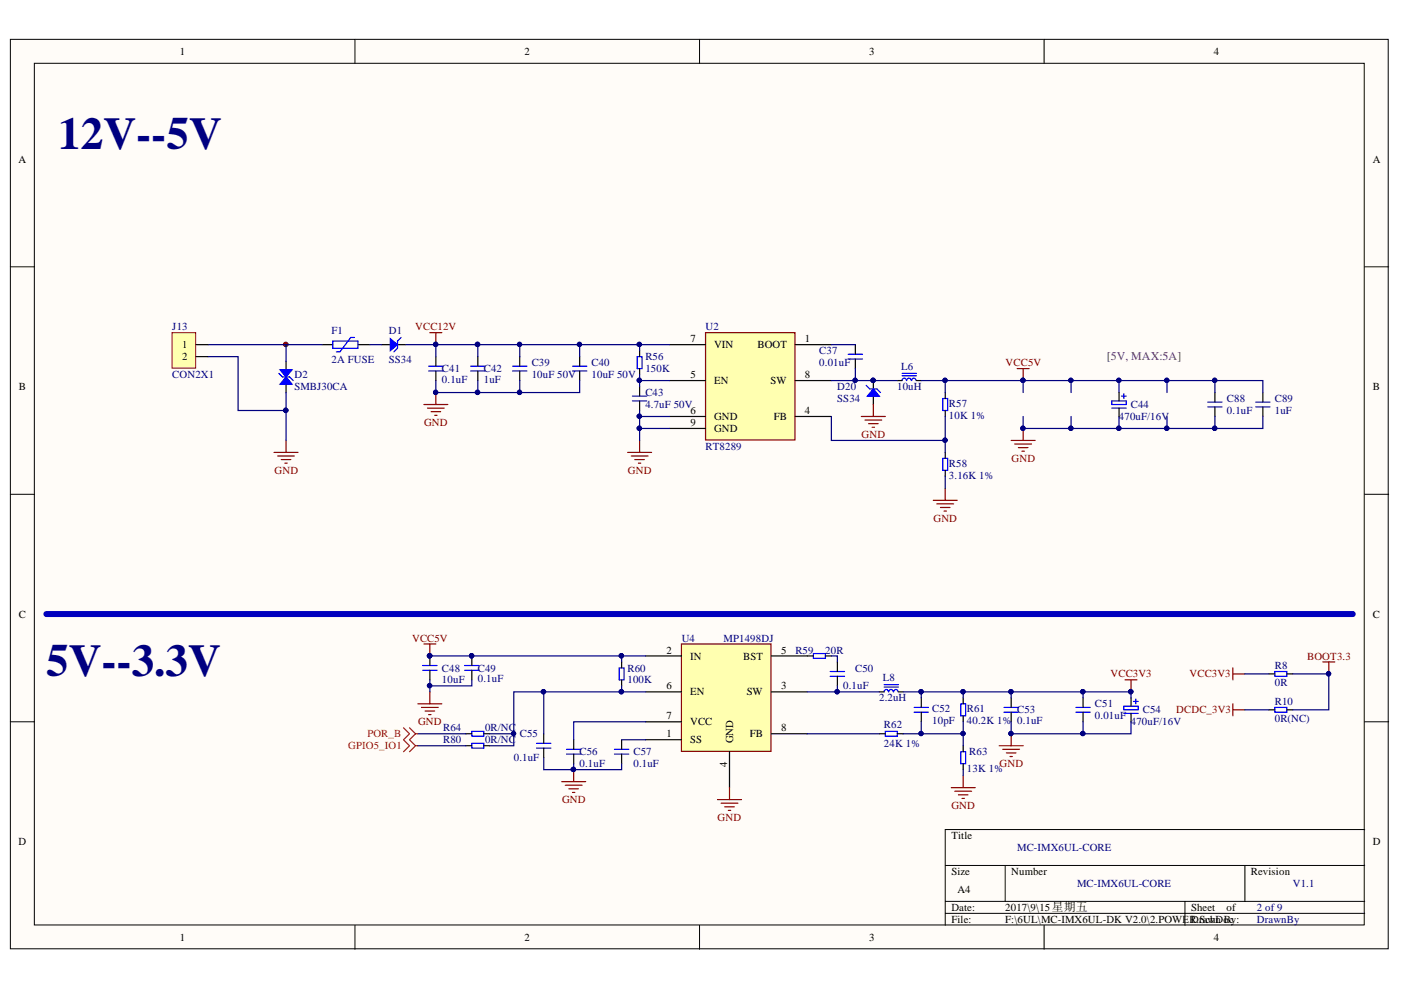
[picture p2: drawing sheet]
<svg xmlns="http://www.w3.org/2000/svg" width="297mm" height="210mm" viewBox="0 0 297 210" stroke-linecap="round" stroke-linejoin="round" font-family="sans-serif">
<defs><g id="words">
<g font-size="9.6" fill="#000080">
<text x="12.3" y="31.7">12V--5V</text>
<text x="9.8" y="143.3">5V--3.3V</text>
</g>
<text font-size="2.5" fill="#682f6f" x="234.7" y="76.3">[5V, MAX:5A]</text>
<g font-size="2.3">
<text x="38.1" y="11.7">1</text>
<text x="111.2" y="11.7">2</text>
<text x="184.3" y="11.7">3</text>
<text x="257.4" y="11.7">4</text>
<text x="3.9" y="34.5">A</text>
<text x="291.1" y="34.5">A</text>
<text x="38.6" y="73.8">1</text>
<text x="38.6" y="76.4">2</text>
<text x="146.4" y="72.6">7</text>
<text x="151.4" y="73.8">VIN</text>
<text x="160.6" y="73.8">BOOT</text>
<text x="170.7" y="72.6">1</text>
<text x="4" y="82.7">B</text>
<text x="146.4" y="80.2">5</text>
<text x="151.4" y="81.5">EN</text>
<text x="163.4" y="81.5">SW</text>
<text x="170.7" y="80.2">8</text>
<text x="291.1" y="82.7">B</text>
<text x="146.4" y="87.8">6</text>
<text x="151.4" y="89.1">GND</text>
<text x="164.1" y="89.1">FB</text>
<text x="170.7" y="87.8">4</text>
<text x="146.4" y="90.3">9</text>
<text x="151.4" y="91.6">GND</text>
<text x="4" y="131">C</text>
<text x="291.1" y="131">C</text>
<text x="141.3" y="138.6">2</text>
<text x="146.3" y="139.8">IN</text>
<text x="157.6" y="139.8">BST</text>
<text x="165.6" y="138.6">5</text>
<text x="141.3" y="146.2">6</text>
<text x="146.3" y="147.4">EN</text>
<text x="158.3" y="147.4">SW</text>
<text x="165.6" y="146.2">3</text>
<text x="141.3" y="152.5">7</text>
<text x="146.3" y="153.8">VCC</text>
<text x="165.6" y="155">8</text>
<text x="141.3" y="156.3">1</text>
<text x="146.3" y="157.6">SS</text>
<text x="155.4" y="157.6" transform="rotate(-90 155.4 157.6)">GND</text>
<text x="159" y="156.3">FB</text>
<text x="154.2" y="162.6" transform="rotate(-90 154.2 162.6)">4</text>
<text x="3.9" y="179.2">D</text>
<text x="201.7" y="177.9">Title</text>
<text x="291.1" y="179.2">D</text>
<text x="201.7" y="185.6">Size</text>
<text x="214.4" y="185.6">Number</text>
<text x="265.2" y="185.6">Revision</text>
<text x="203" y="189.4">A4</text>
<text x="201.7" y="193.2">Date:</text>
<text x="201.7" y="195.7">File:</text>
<text x="213.1" y="193.2">2017\9\15星期五</text>
<text x="213.1" y="195.7">F:\6UL\MC-IMX6UL-DK V2.0\2.POWER.SchDoc</text>
<text x="252.5" y="193.2">Sheet</text>
<text x="252.5" y="195.7">Drawn By:</text>
<text x="260.1" y="193.2">of</text>
<text x="38.1" y="199.5">1</text>
<text x="111.2" y="199.5">2</text>
<text x="184.3" y="199.5">3</text>
<text x="257.4" y="199.5">4</text>
</g>
<g font-size="2.3" fill="#000080">
<text x="36.5" y="70">J13</text>
<text x="70.3" y="70.8">F1</text>
<text x="82.5" y="70.8">D1</text>
<text x="149.6" y="70">U2</text>
<text x="70.3" y="76.9">2A FUSE</text>
<text x="82.5" y="76.9">SS34</text>
<text x="112.7" y="77.6">C39</text>
<text x="125.4" y="77.6">C40</text>
<text x="136.8" y="76.4">R56</text>
<text x="173.7" y="75.1">C37</text>
<text x="173.7" y="77.6">0.01uF</text>
<text x="36.5" y="80.2">CON2X1</text>
<text x="62.4" y="80.2">D2</text>
<text x="62.4" y="82.7">SMBJ30CA</text>
<text x="93.7" y="78.9">C41</text>
<text x="93.7" y="81.2">0.1uF</text>
<text x="102.6" y="78.9">C42</text>
<text x="102.6" y="81.2">1uF</text>
<text x="112.7" y="80.2">10uF 50V</text>
<text x="125.4" y="80.2">10uF 50V</text>
<text x="136.8" y="78.9">150K</text>
<text x="136.8" y="84">C43</text>
<text x="177.5" y="82.7">D20</text>
<text x="190.2" y="82.7">10uH</text>
<text x="191" y="78.4">L6</text>
<text x="136.8" y="86.5">4.7uF 50V</text>
<text x="177.5" y="85.3">SS34</text>
<text x="201.2" y="86.3">R57</text>
<text x="201.2" y="88.8">10K 1%</text>
<text x="237.2" y="89.1">470uF/16V</text>
<text x="239.8" y="86.5">C44</text>
<text x="260.1" y="85.3">C88</text>
<text x="260.1" y="87.8">0.1uF</text>
<text x="270.3" y="85.3">C89</text>
<text x="270.3" y="87.8">1uF</text>
<text x="149.6" y="95.4">RT8289</text>
<text x="201.2" y="98.9">R58</text>
<text x="201.2" y="101.5">3.16K 1%</text>
<text x="144.5" y="136">U4</text>
<text x="153.4" y="136">MP1498DJ</text>
<text x="93.7" y="142.4">C48</text>
<text x="101.3" y="142.4">C49</text>
<text x="133" y="142.4">R60</text>
<text x="168.6" y="138.6">R59</text>
<text x="175" y="138.6">20R</text>
<text x="181.3" y="142.4">C50</text>
<text x="270.3" y="141.9">R8</text>
<text x="93.7" y="144.9">10uF</text>
<text x="101.3" y="144.7">0.1uF</text>
<text x="133" y="144.9">100K</text>
<text x="178.8" y="146.2">0.1uF</text>
<text x="186.4" y="148.7">2.2uH</text>
<text x="187.2" y="144.4">L8</text>
<text x="232.2" y="150">C51</text>
<text x="270.3" y="145.4">0R</text>
<text x="270.3" y="149.5">R10</text>
<text x="94" y="155">R64</text>
<text x="102.8" y="155">0R/NC</text>
<text x="187.4" y="154.3">R62</text>
<text x="197.6" y="151">C52</text>
<text x="197.6" y="153.5">10pF</text>
<text x="205" y="151">R61</text>
<text x="205" y="153.5">40.2K 1%</text>
<text x="215.7" y="151.2">C53</text>
<text x="215.7" y="153.5">0.1uF</text>
<text x="232.2" y="152.5">0.01uF</text>
<text x="239.8" y="153.8">470uF/16V</text>
<text x="242.3" y="151.2">C54</text>
<text x="270.3" y="153">0R(NC)</text>
<text x="94" y="157.6">R80</text>
<text x="102.8" y="157.6">0R/NC</text>
<text x="108.9" y="161.4">0.1uF</text>
<text x="110.2" y="156.3">C55</text>
<text x="122.9" y="160.1">C56</text>
<text x="134.3" y="160.1">C57</text>
<text x="187.4" y="158.3">24K 1%</text>
<text x="205.5" y="160.1">R63</text>
<text x="122.9" y="162.7">0.1uF</text>
<text x="134.3" y="162.7">0.1uF</text>
<text x="205" y="163.8">13K 1%</text>
<text x="215.7" y="180.5">MC-IMX6UL-CORE</text>
<text x="228.3" y="188.1">MC-IMX6UL-CORE</text>
<text x="274.1" y="188.1">V1.1</text>
<text x="266.5" y="193.2">2 of 9</text>
<text x="266.5" y="195.7">DrawnBy</text>
</g>
<g font-size="2.3" fill="#800000">
<text x="88" y="70">VCC12V</text>
<text x="213.2" y="77.6">VCC5V</text>
<text x="89.9" y="90.3">GND</text>
<text x="182.7" y="92.9">GND</text>
<text x="58.2" y="100.5">GND</text>
<text x="133.1" y="100.5">GND</text>
<text x="214.5" y="97.9">GND</text>
<text x="197.9" y="110.7">GND</text>
<text x="87.4" y="136">VCC5V</text>
<text x="235.4" y="143.6">VCC3V3</text>
<text x="252.2" y="143.6">VCC3V3</text>
<text x="277.1" y="139.8">BOOT3.3</text>
<text x="88.6" y="153.8">GND</text>
<text x="249.4" y="151.2">DCDC_3V3</text>
<text x="211.9" y="162.7">GND</text>
<text x="119.2" y="170.3">GND</text>
<text x="201.7" y="171.6">GND</text>
<text x="152.1" y="174.1">GND</text>
</g>
<g font-size="2.3" fill="#f00">
<text x="73.8" y="158.9">GPIO5_IO1</text>
<text x="77.9" y="156.3">POR_B</text>
</g>
</g></defs>
<g fill="#fffcf8" stroke="#000" stroke-width=".21">
<path d="M2.2 8.3h292.1v192.9h-292.1z"/>
<path d="M7.3 13.4h281.9v182.7h-281.9z"/>
</g>
<g fill="none" stroke="#000" stroke-width=".21">
<path d="M75.3 8.3v5.1M148.3 8.3v5.1M221.4 8.3v5.1M2.2 56.6h5.1M289.3 56.6h5.1M2.2 104.8h5.1M289.3 104.8h5.1M2.2 153h5.1M289.3 153h5.1M289.3 175.9h-88.9v20.3M75.3 196.2v5.1M148.3 196.2v5.1"/>
<path d="M200.4 183.5h88.9M200.4 191.1h88.9M200.4 193.7h88.9M213.1 183.5v7.6M221.4 196.2v5.1M251.2 191.1v5.1M263.9 183.5v7.6"/>
</g>
<g fill="#000080" stroke="#000080" stroke-width=".21">
<circle cx="60.6" cy="73" r=".46"/>
<circle cx="91.1" cy="139" r=".47"/>
</g>
<g fill="none" stroke="#00f" stroke-width=".25">
<path d="M89.6 141.1h3.1M89.6 142.1h3.1M187.4 145.7h3.1M187.4 145.2h3.1M188.4 146.7a.46 .46 0 0 0-.5-.5 .46 .46 0 0 0-.4 .5M189.4 146.7a.47 .47 0 0 0-.5-.5 .47 .47 0 0 0-.5 .5M190.4 146.7a.46 .46 0 0 0-.5-.5 .46 .46 0 0 0-.4 .5M203.7 159.4h1v2.5h-1zM203.7 149.2h1v2.6h-1zM212.9 150h3M212.9 151h3M228.1 150h3.1"/>
<path d="M228.1 151h3.1"/>
</g>
<path d="M91.1 139.1v2M91.1 142.1v2.1M186.4 146.7h1M190.5 146.7h1M204.2 148v1.2M204.2 151.8v1.2M204.2 158.1v1.3M214.4 148v2M214.4 151v2M229.6 148v2M229.6 151v2M204.2 161.9v1.3" fill="none" stroke="#000" stroke-width=".25"/>
<path d="M144.5 136.5h19v22.8h-19z" fill="#ffffb0" stroke="#800000" stroke-width=".25"/>
<g fill="none" stroke="#000" stroke-width=".25">
<path d="M60.6 76.6v1.8M68.3 73.1h2.3M75.9 73.1h2.5M60.6 81.5v1.7M257.6 83.2v2.1M257.6 86.3v2M100 139.1v2M136.9 139.1h7.6M163.6 139.1h8.9M175 139.1h1.3M98.8 155.6h1.2M98.8 158.1h1.2"/>
<path d="M100 142.1v2.1M102.6 155.6h1.2M102.6 158.1h1.2M115.3 155.6v2M115.3 158.6v2.1M121.6 156.8v2.1M121.6 159.9v2M131.8 140.3v1.3M131.8 144.2v1.2M131.8 156.8v2.1M131.8 159.9v2M136.9 146.7h7.6"/>
<path d="M136.9 153h7.6M136.9 156.8h7.6M154.7 159.4v7.6M163.6 146.7h7.6M163.6 155.6h7.6M177.5 140.3v2.1M177.5 143.4v2M186.4 155.6h1.3M190.2 155.6h1.3M195.3 148v2M195.3 151v2M239.8 148v1.7"/>
<path d="M239.8 151.3v1.7M269 142.9h1.3M269 150.5h1.3M272.8 142.9h1.3M272.8 150.5h1.3"/>
</g>
<g fill="none" stroke="#00f" stroke-width=".25">
<path d="M70.6 72.3h5.3v1.5h-5.3zM75.1 71.6h-.7l-2.3 3h-.8M256.1 85.3h3M256.1 86.3h3M172.5 138.6h2.5v1h-2.5zM98.5 141.1h3.1M98.5 142.1h3.1M100 155.1h2.6v1h-2.6zM100 157.6h2.6v1h-2.6zM113.8 157.6h3M113.8 158.6h3M120.1 158.9h3.1"/>
<path d="M120.1 159.9h3.1M130.3 158.9h3M130.3 159.9h3M131.3 141.6h1v2.6h-1zM176 142.4h3.1M176 143.4h3.1M187.7 155.1h2.5v1h-2.5zM193.8 151h3.1M193.8 150h3.1M238.3 149.7h3v.8h-3zM238.3 151.3h3M240.3 148.7h1"/>
<path d="M240.8 148.2v1M270.3 142.4h2.5v1h-2.5zM270.3 150h2.5v1h-2.5z"/>
</g>
<g fill="none" stroke="#800000" stroke-width=".25">
<path d="M91.1 70.5h2.6M92.4 70.5v2.6M215.7 78.2h2.5M216.9 78.2v2.5M89.9 85.8h5.1M90.6 86.5h3.6M91.4 87.3h2M92.2 88.1h.5M92.4 83.2v2.6M214.4 93.4h5.1M215.1 94.1h3.6M215.9 94.9h2"/>
<path d="M216.7 95.7h.5M216.9 90.8v2.6M89.9 136.5h2.5M91.1 136.5v2.6M88.6 149.2h5.1M89.4 150h3.5M90.1 150.8h2.1M90.9 151.5h.5M91.1 146.7v2.5M211.8 158.1h5.1M212.6 158.9h3.6M213.4 159.6h2"/>
<path d="M214.4 155.6v2.5M238.5 144.2h2.6M239.8 144.2v2.5M261.4 141.6v2.6M261.4 149.2v2.6M261.4 142.9h2.5M261.4 150.5h2.5M280.5 140.3h2.5M281.7 140.3v2.6M119.1 165.7h5.1M119.9 166.5h3.5M120.6 167.3h2"/>
<path d="M121.4 168h.5M121.6 163.2v2.5M152.1 169.5h5.1M152.9 170.3h3.5M153.7 171.1h2M154.4 171.8h.5M154.7 167v2.5M201.7 167h5.1M202.4 167.8h3.6M203.2 168.5h2M204 169.3h.5M204.2 164.5v2.5"/>
<path d="M214.1 160.4h.5"/>
</g>
<g fill="#000080" stroke="#000080" stroke-width=".21">
<circle cx="121.6" cy="163.1" r=".46"/>
<circle cx="214.3" cy="155.5" r=".46"/>
<circle cx="91.1" cy="139" r=".47"/>
<circle cx="239.7" cy="146.7" r=".47"/>
<circle cx="100" cy="139" r=".46"/>
<circle cx="131.7" cy="146.7" r=".47"/>
<circle cx="131.7" cy="139" r=".47"/>
<circle cx="214.3" cy="146.7" r=".46"/>
<circle cx="195.3" cy="155.5" r=".46"/>
<circle cx="195.3" cy="146.7" r=".46"/>
<circle cx="204.2" cy="146.7" r=".46"/>
<circle cx="204.2" cy="155.5" r=".46"/>
<circle cx="177.5" cy="146.7" r=".46"/>
<circle cx="91.1" cy="145.4" r=".46"/>
<circle cx="115.2" cy="146.7" r=".47"/>
<circle cx="229.6" cy="146.7" r=".47"/>
<circle cx="229.6" cy="155.5" r=".46"/>
<circle cx="108.9" cy="155.5" r=".46"/>
<circle cx="281.7" cy="142.8" r=".46"/>
<circle cx="92.4" cy="83.2" r=".46"/>
<circle cx="216.9" cy="90.8" r=".46"/>
<circle cx="92.4" cy="73" r=".46"/>
<circle cx="216.9" cy="80.6" r=".46"/>
</g>
<path d="M9.8 130.2h277" fill="none" stroke="#0000bf" stroke-width="1.3"/>
<path d="M85.5 154.3l1.3 1.3-1.3 1.2 1.3 1.3-1.3 1.3M86.8 154.3l1.3 1.3M88.1 155.6l-1.3 1.2 1.3 1.3M88.1 155.6h.5M88.1 158.1l-1.3 1.3M88.1 158.1h.5" fill="none" stroke="#f00" stroke-width=".25"/>
<g fill="none" stroke="#000080" stroke-width=".25">
<path d="M91.1 139.1h45.8M131.8 139.1v1.2M176.3 139.1h1.2v1.2M88.6 155.6h10.2M88.6 158.1h10.2M91.1 144.2v2.5M100 144.2v1.2h-8.9M103.8 155.6h5.1M115.3 146.7h-6.4v11.4h-5.1M131.8 145.4v1.3h5.1M131.8 146.7h-16.5v8.9M131.8 156.8h5.1"/>
<path d="M136.9 153h-15.3v3.8M171.2 146.7h15.2M171.2 155.6h15.2M177.5 145.4v1.3M191.5 155.6h12.7v2.5M191.5 146.7h38.1v1.3M195.3 146.7v1.3M195.3 153v2.6M204.2 146.7v1.3M204.2 153v2.6M214.4 153v2.6h15.2v-2.6M214.4 146.7v1.3"/>
<path d="M229.6 146.7h10.2v1.3M239.8 153v2.6h-10.2M263.9 142.9h5.1M263.9 150.5h5.1M274.1 142.9h7.6v7.6h-7.6M115.3 160.7v2.5h6.3M121.6 161.9v1.3h10.2v-1.3M204.2 163.2v1.3"/>
</g>
<path d="M60.6 79.9l1.3 1.6h-2.5z" fill="#00f"/>
<path d="M59.1 79.2l.8 .7h1.5l.8 .8M60.6 79.9l1.3 1.6h-2.5z" fill="none" stroke="#00f" stroke-width=".25"/>
<path d="M59.4 78.4h2.5l-1.3 1.5z" fill="#00f"/>
<path d="M59.4 78.4h2.5l-1.3 1.5z" fill="none" stroke="#00f" stroke-width=".25"/>
<path d="M58.1 95.9h5.1M58.9 96.7h3.5M59.6 97.4h2.1M60.4 98.2h.5M60.6 93.4v2.5" fill="none" stroke="#800000" stroke-width=".25"/>
<path d="M81 73.1h1.8M84.3 73.1h1.8" fill="none" stroke="#000" stroke-width=".25"/>
<path d="M82.8 71.8l1.5 1.3-1.5 1.2z" fill="#00f"/>
<g fill="none" stroke="#00f" stroke-width=".25">
<path d="M82.8 71.8l1.5 1.3-1.5 1.2zM85 71.6l-.7 .7v1.5l-.8 .8M90.9 77.6h3M90.9 78.7h3M99.8 77.6h3M99.8 78.7h3M108.7 77.6h3M108.7 78.7h3M121.4 77.6h3M121.4 78.7h3M179.8 75.1h3.1M179.8 76.1h3.1"/>
<path d="M266.2 85.3h3.1M266.2 86.3h3.1"/>
</g>
<g fill="none" stroke="#000" stroke-width=".25">
<path d="M92.4 75.6v2M92.4 78.7v2M101.3 75.6v2M101.3 78.7v2M110.2 75.6v2M110.2 78.7v2M122.9 75.6v2M122.9 78.7v2M181.4 73.1v2M181.4 76.1v2.1M185.2 80.7v1.8M185.2 84v1.8"/>
<path d="M267.7 83.2v2.1M267.7 86.3v2"/>
</g>
<circle cx="60.6" cy="73" r=".46" fill="#800000" stroke="#800000" stroke-width=".21"/>
<path d="M133.1 95.9h5.1M133.8 96.7h3.6M134.6 97.4h2M135.4 98.2h.5M135.6 93.4v2.5" fill="none" stroke="#800000" stroke-width=".25"/>
<circle cx="185.1" cy="80.6" r=".46" fill="#000080" stroke="#000080" stroke-width=".21"/>
<path d="M185.2 82.5l1.2 1.5h-2.5z" fill="#00f"/>
<path d="M191.3 79.7h3M191.3 79.2h3M183.6 81.7l.8 .8h1.5l.8 .7M185.2 82.5l1.2 1.5h-2.5zM192.2 80.7a.46 .46 0 0 0-.5-.5 .46 .46 0 0 0-.4 .5M193.2 80.7a.47 .47 0 0 0-.5-.5 .47 .47 0 0 0-.4 .5M194.2 80.7a.46 .46 0 0 0-.5-.5 .46 .46 0 0 0-.4 .5M199.9 84.5h1v2.5h-1zM199.9 97.2h1v2.5h-1z" fill="none" stroke="#00f" stroke-width=".25"/>
<circle cx="185.1" cy="80.6" r=".46" fill="#000080" stroke="#000080" stroke-width=".21"/>
<path d="M182.6 88.3h5.1M183.4 89.1h3.5M184.1 89.8h2.1M184.9 90.6h.5M185.2 85.8v2.5M197.9 106.1h5.1M198.6 106.8h3.6M199.4 107.6h2M200.2 108.4h.5M200.4 103.5v2.6" fill="none" stroke="#800000" stroke-width=".25"/>
<path d="M190.2 80.7h1.1M194.3 80.7h1M200.4 83.2v1.3M200.4 87v1.3M200.4 95.9v1.3M200.4 99.7v1.3" fill="none" stroke="#000" stroke-width=".25"/>
<path d="M149.6 70.5h18.9v22.8h-18.9z" fill="#ffffb0" stroke="#800000" stroke-width=".25"/>
<path d="M135.6 74.3v1.3M135.6 78.2v1.2M142 73.1h7.6M168.6 73.1h7.7M135.6 82v2M135.6 85v2M142 80.7h7.6M142 88.3h7.6M142 90.8h7.6M168.6 80.7h7.7M168.6 88.3h7.7" fill="none" stroke="#000" stroke-width=".25"/>
<path d="M135.1 75.6h1v2.6h-1zM134.1 84h3M134.1 85h3" fill="none" stroke="#00f" stroke-width=".25"/>
<g fill="none" stroke="#000080" stroke-width=".25">
<path d="M44.1 73.1h24.2M60.6 73.1v3.5M78.4 73.1h2.6M86.1 73.1h15.2M92.4 73.1v2.5M101.3 73.1h40.7M101.3 73.1v2.5M110.2 73.1v2.5M122.9 73.1v2.5M135.6 73.1v1.2M135.6 79.4v1.3M176.3 73.1h5.1"/>
<path d="M181.4 78.2v2.5h-5.1M60.6 83.2v10.2M92.4 80.7v2.5h17.8v-2.5M101.3 80.7v2.5M122.9 80.7v2.5h-12.7M135.6 87v1.3M142 80.7h-6.4v1.3M142 90.8h-6.4v2.6M142 88.3h-6.4v2.5M176.3 88.3v5.1h24.1M181.4 80.7h8.8M195.3 80.7h5.1v2.5"/>
<path d="M200.4 80.7h16.5v2.5M200.4 88.3v7.6M216.9 80.7h40.7v2.5M216.9 88.3v2.5h40.7v-2.5M227.1 80.7v2.5M227.1 88.3v2.5M237.3 80.7v2.5M237.3 88.3v2.5M247.4 80.7v2.5M247.4 88.3v2.5M257.6 80.7h10.1v2.5M267.7 88.3v2.5h-10.1"/>
<path d="M200.4 101v2.5"/>
</g>
<g fill="#000080" stroke="#000080" stroke-width=".21">
<circle cx="110.1" cy="73" r=".46"/>
<circle cx="101.2" cy="83.2" r=".47"/>
<circle cx="101.2" cy="73" r=".46"/>
<circle cx="92.4" cy="73" r=".46"/>
<circle cx="257.5" cy="80.6" r=".46"/>
<circle cx="257.5" cy="90.8" r=".46"/>
<circle cx="227" cy="80.6" r=".46"/>
<circle cx="227" cy="90.8" r=".46"/>
<circle cx="122.9" cy="73" r=".46"/>
<circle cx="110.1" cy="83.2" r=".46"/>
<circle cx="237.2" cy="80.6" r=".46"/>
<circle cx="237.2" cy="90.8" r=".46"/>
<circle cx="181.3" cy="80.6" r=".46"/>
<circle cx="185.1" cy="80.6" r=".46"/>
<circle cx="200.4" cy="80.6" r=".46"/>
<circle cx="135.6" cy="80.6" r=".46"/>
<circle cx="135.5" cy="90.8" r=".47"/>
<circle cx="135.6" cy="88.3" r=".46"/>
<circle cx="135.6" cy="73" r=".46"/>
<circle cx="200.4" cy="93.3" r=".46"/>
<circle cx="216.9" cy="80.6" r=".46"/>
<circle cx="92.4" cy="83.2" r=".46"/>
<circle cx="60.6" cy="87" r=".47"/>
<circle cx="247.4" cy="80.6" r=".46"/>
<circle cx="247.4" cy="90.8" r=".46"/>
<circle cx="216.9" cy="90.8" r=".46"/>
</g>
<path d="M36.5 70.5h5v7.5h-5z" fill="#ffffb0" stroke="#800000" stroke-width=".21"/>
<path d="M41.6 73.1h2.5M41.6 75.6h2.5M237.3 83.2v1.8M237.3 86.5v1.8" fill="none" stroke="#000" stroke-width=".25"/>
<path d="M44.1 75.6h6.4v11.4h10.1" fill="none" stroke="#000080" stroke-width=".25"/>
<circle cx="60.6" cy="87" r=".47" fill="#000080" stroke="#000080" stroke-width=".21"/>
<path d="M235.7 85h3.1v.8h-3.1zM235.7 86.5h3.1M237.8 84h1M238.3 83.5v1" fill="none" stroke="#00f" stroke-width=".25"/>
<use href="#words"/>
</svg>
